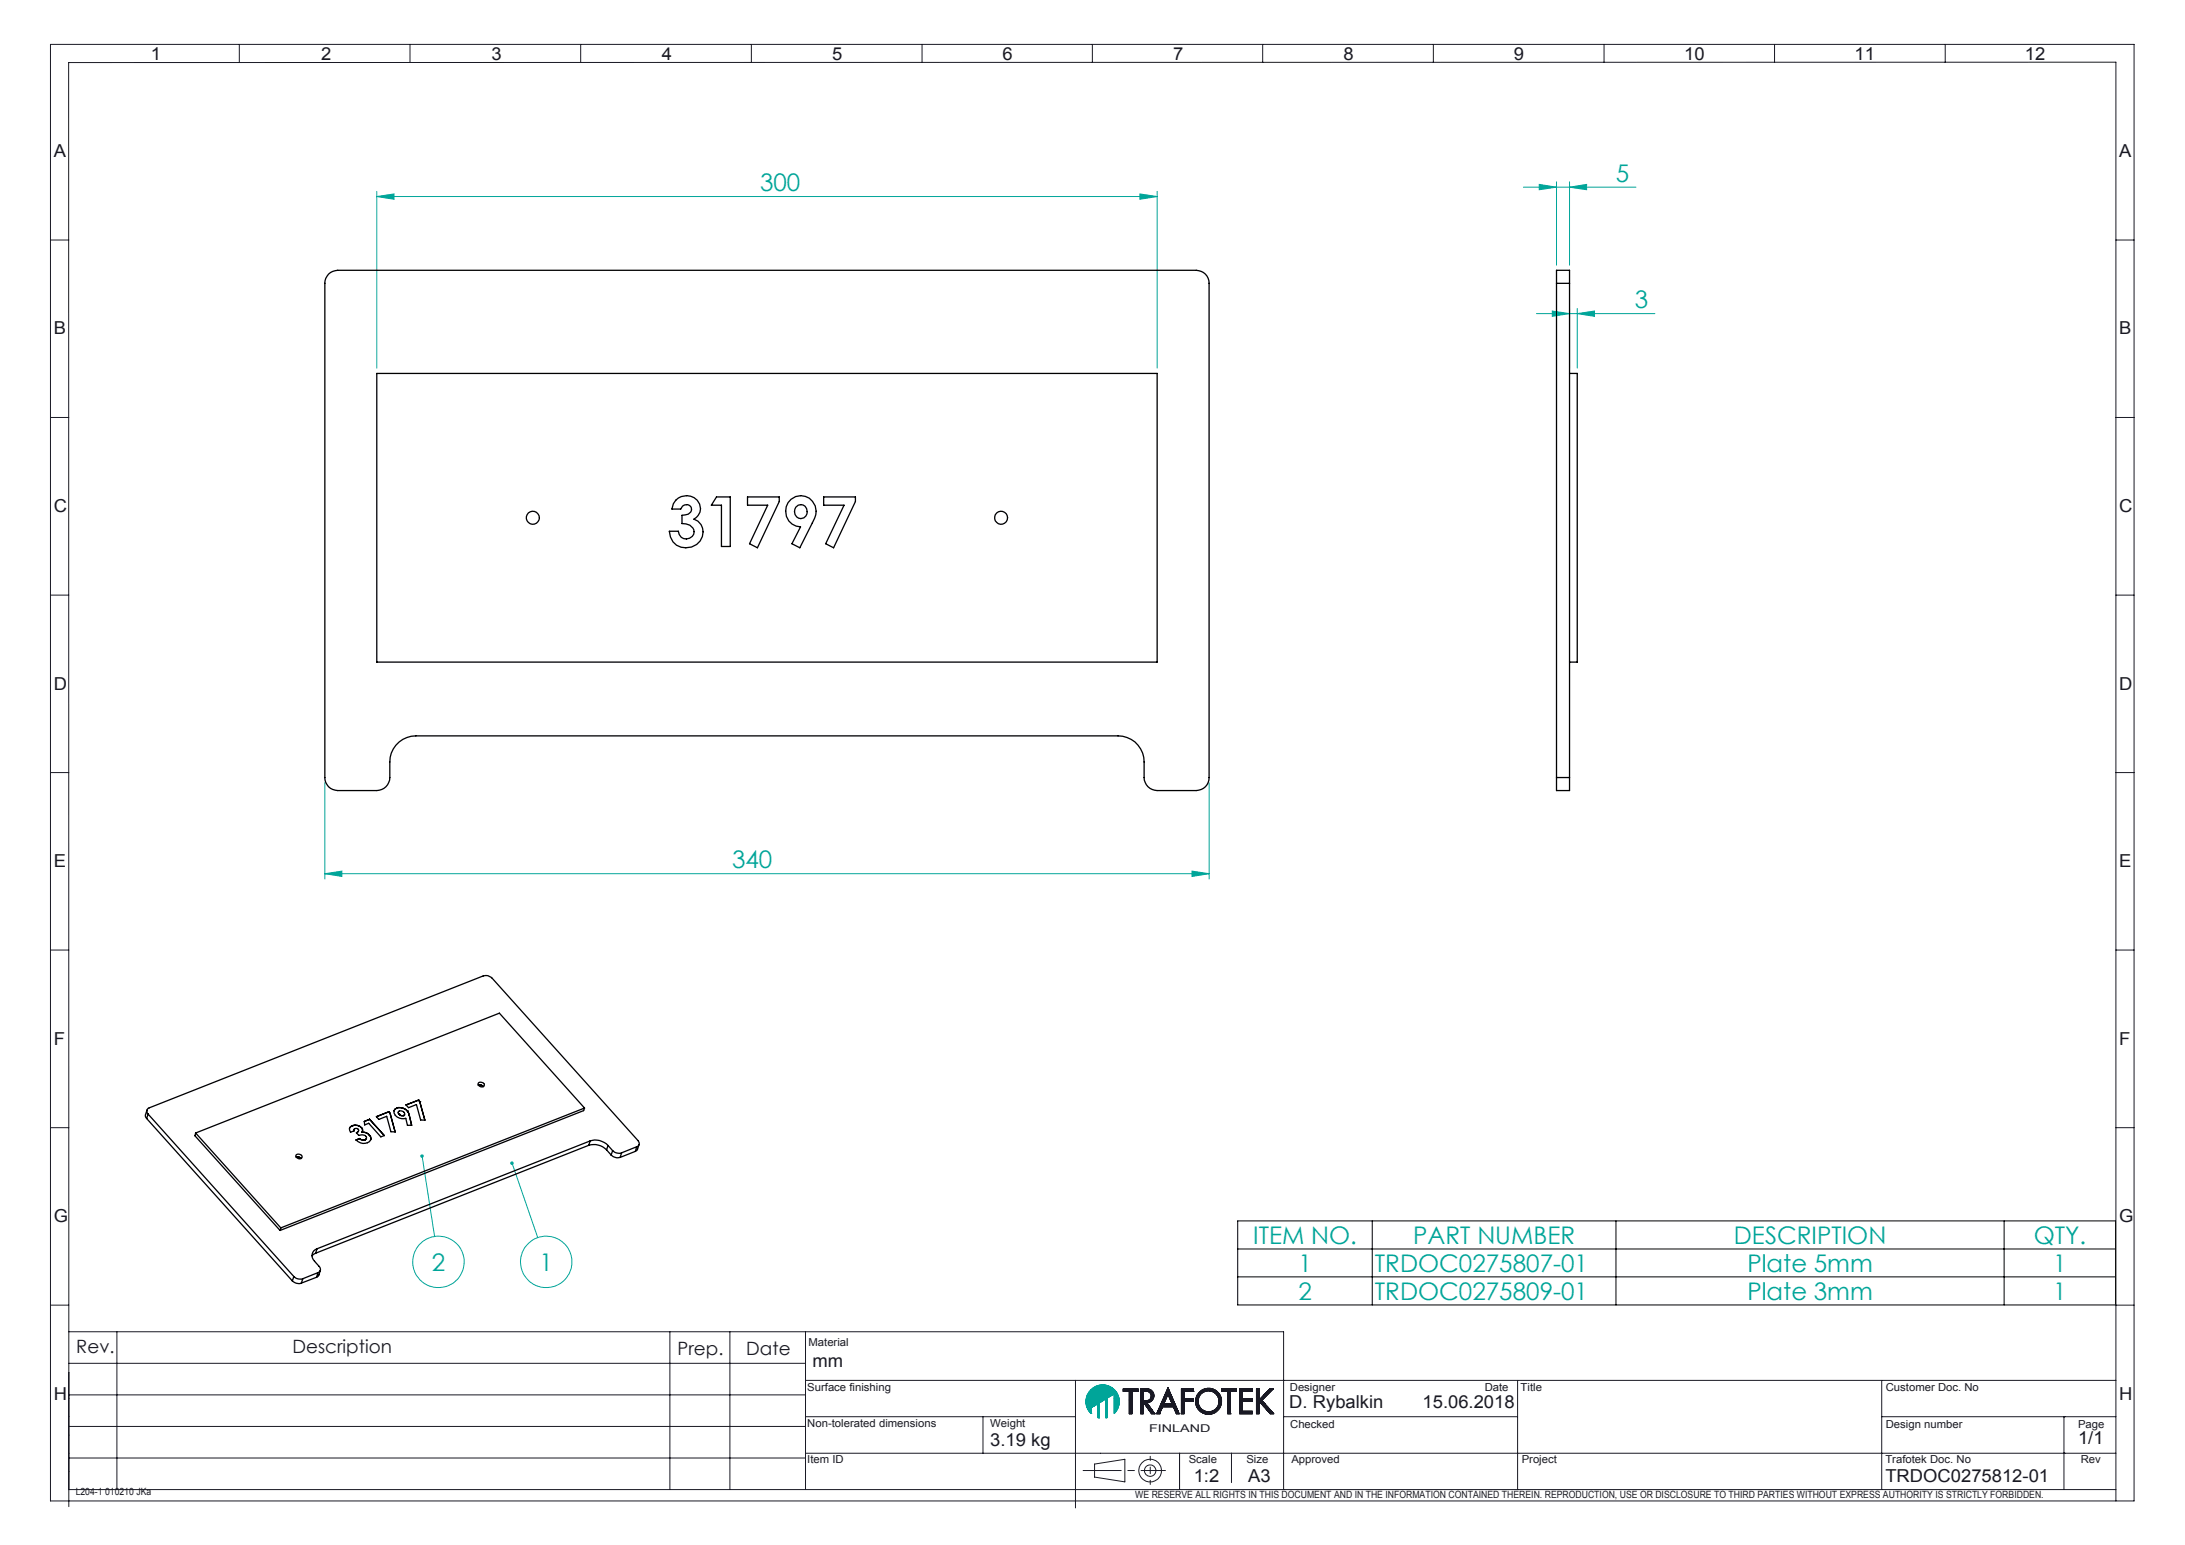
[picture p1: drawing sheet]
<svg xmlns="http://www.w3.org/2000/svg" width="420mm" height="297mm" viewBox="0 0 420 297" stroke-linecap="round" stroke-linejoin="round" font-family="sans-serif">
<defs><g id="words">
<g font-size="4.7" fill="#00a599">
<text x="310.6" y="34.9">5</text>
<text x="146.1" y="36.8">300</text>
<text x="314.3" y="59.3">3</text>
<text x="140.7" y="166.9">340</text>
<text x="240.9" y="239.1">ITEM NO.</text>
<text x="271.6" y="239.1">PART NUMBER</text>
<text x="333.3" y="239.1">DESCRIPTION</text>
<text x="390.9" y="239.1">QTY.</text>
<text x="83" y="244.3">2</text>
<text x="103.7" y="244.3">1</text>
<text x="249.6" y="244.4">1</text>
<text x="264.3" y="244.4">TRDOC0275807-01</text>
<text x="335.9" y="244.4">Plate 5mm</text>
<text x="394.7" y="244.4">1</text>
<text x="249.6" y="249.8">2</text>
<text x="264.3" y="249.8">TRDOC0275809-01</text>
<text x="335.9" y="249.8">Plate 3mm</text>
<text x="394.7" y="249.8">1</text>
</g>
<g font-size="3.5" fill="#191924">
<text x="14.7" y="260">Rev.</text>
<text x="56.2" y="260">Description</text>
<text x="130.2" y="260.5">Prep.</text>
<text x="143.5" y="260.5">Date</text>
</g>
<g font-size="3.4" fill="#191924">
<text x="29" y="11.6">1</text>
<text x="61.7" y="11.6">2</text>
<text x="94.5" y="11.6">3</text>
<text x="127.2" y="11.6">4</text>
<text x="160" y="11.6">5</text>
<text x="192.7" y="11.6">6</text>
<text x="225.5" y="11.6">7</text>
<text x="258.2" y="11.6">8</text>
<text x="291" y="11.6">9</text>
<text x="323.7" y="11.6">10</text>
<text x="356.5" y="11.6">11</text>
<text x="389.2" y="11.6">12</text>
<text x="10.4" y="30.2">A</text>
<text x="407.4" y="30.2">A</text>
<text x="10.4" y="64.3">B</text>
<text x="407.4" y="64.3">B</text>
<text x="10.4" y="98.4">C</text>
<text x="407.4" y="98.4">C</text>
<text x="10.4" y="132.6">D</text>
<text x="407.4" y="132.6">D</text>
<text x="10.4" y="166.7">E</text>
<text x="407.4" y="166.7">E</text>
<text x="10.4" y="200.8">F</text>
<text x="407.4" y="200.8">F</text>
<text x="10.4" y="234.9">G</text>
<text x="407.4" y="234.9">G</text>
<text x="156.2" y="262.8">mm</text>
<text x="10.4" y="269.1">H</text>
<text x="407.4" y="269.1">H</text>
<text x="247.8" y="270.7">D. Rybalkin</text>
<text x="273.4" y="270.7">15.06.2018</text>
<text x="190.3" y="277.9">3.19 kg</text>
<text x="399.4" y="277.5">1/1</text>
<text x="229.4" y="284.9">1:2</text>
<text x="239.9" y="284.9">A3</text>
<text x="362.4" y="284.9">TRDOC0275812-01</text>
</g>
<g font-size="2.1" fill="#191924">
<text x="155.4" y="258.7">Material</text>
<text x="155.2" y="267.4">Surface finishing</text>
<text x="247.9" y="267.3">Designer</text>
<text x="285.4" y="267.3">Date</text>
<text x="292.3" y="267.3">Title</text>
<text x="362.5" y="267.3">Customer Doc. No</text>
<text x="155.2" y="274.3">Non-tolerated dimensions</text>
<text x="190.3" y="274.3">Weight</text>
<text x="220.9" y="275.2">FINLAND</text>
<text x="248" y="274.4">Checked</text>
<text x="362.5" y="274.4">Design number</text>
<text x="399.4" y="274.4">Page</text>
<text x="155.2" y="281.2">Item ID</text>
<text x="228.5" y="281.2">Scale</text>
<text x="239.6" y="281.2">Size</text>
<text x="248.2" y="281.2">Approved</text>
<text x="292.5" y="281.2">Project</text>
<text x="362.4" y="281.3">Trafotek Doc. No</text>
<text x="400" y="281.3">Rev</text>
</g>
<g font-size="1.9" fill="#191924">
<text x="14.6" y="287.5">L204-1 010210 JKa</text>
<text x="218.2" y="288">WE RESERVE ALL RIGHTS IN THIS DOCUMENT AND IN THE INFORMATION CONTAINED THEREIN. REPRODUCTION, USE OR DISCLOSURE TO THIRD PARTIES WITHOUT EXPRESS AUTHORITY IS STRICTLY FORBIDDEN.</text>
</g>
</g></defs>
<g fill="none" stroke="#00a599" stroke-width=".19">
<path d="M72.4 37.8l3.3-.5v1zM72.4 36.8v34M72.4 37.8h150M219.1 37.3l3.3 .5-3.3 .5zM222.4 36.8v34M292.8 36h21.7M295.9 35.5l3.3 .5-3.3 .5zM299.2 35v16M301.7 36l3.3-.5v1zM301.7 35v16M298.4 59.8l3.3 .5-3.3 .5zM301.7 59.3v11.5"/>
<path d="M303.2 59.3v11.5M295.3 60.3h22.8M303.2 60.3l3.3-.5v1zM62.4 150.5v18.5M232.4 150.5v18.5M62.4 168l3.3-.5v1zM62.4 168h170M229.1 167.5l3.3 .5-3.3 .5zM81.1 222.2l2.4 15.5M98.4 223.6l5 14.3M209.7 271.7h.1M209.7 270.7l-.5 .5"/>
<path d="M209.7 270.8l-.4 .4M209.7 270.9l-.4 .3 .4-.3M209.7 271l-.3 .4M209.7 271.1l-.3 .3M209.7 271.2l-.3 .3M209.7 271.3l-.2 .2M209.7 271.4l-.2 .1M209.7 271.4l-.2 .2M209.7 271.5l-.1 .1M209.7 271.6h-.1M209.7 271.6v.1M209.7 271.7a3.2 3.2 0 0 1 0-4.5 3.2 3.2 0 0 1 4.5 0 3.2 3.2 0 0 1 0 4.5v-3.7l-1.3 .7v3.8l-.3 .1"/>
<path d="M209.8 267.1l-.2 .2M210 270.5l3.7-3.8-3.9 3.9M210.1 266.8l-.8 .8M210.3 266.7l-1.1 1.1M210.5 266.6l-1.4 1.4M210.6 266.5l-1.6 1.6M210.7 266.4l-1.7 1.8M210.9 266.4l-2 1.9M211 269.9v2.6M211 269.9l-1.3 .7v1.1M211 266.4l-2.1 2M211 272.5l.3 .1"/>
<path d="M211.1 266.3l-2.2 2.2M211.1 266.3l-2.3 2.3M211.2 266.3l-2.4 2.4M211.3 272.6v-2.9l1.3-.8v3.7M211.3 269.8l-.3 .3M211.3 269.8l-.3 .4M211.3 269.9l-.3 .3M211.3 270l-.3 .3M211.3 270l-.3 .4M211.3 270.1l-.3 .3M211.3 270.2l-.3 .3M211.3 270.3l-.3 .3"/>
<path d="M211.3 270.4l-.3 .3M211.3 270.5l-.3 .3M211.3 270.5l-.3 .4M211.3 270.6l-.3 .3M211.3 270.7l-.3 .3M211.3 270.8l-.3 .3M211.3 270.9l-.3 .3M211.3 271l-.3 .3M211.3 271l-.3 .4M211.3 271.1l-.3 .3M211.3 271.2l-.3 .3M211.3 271.2l-.3 .4"/>
<path d="M211.3 271.3l-.3 .3M211.3 271.4l-.3 .3M211.3 271.4l-.3 .4M211.3 271.5l-.3 .3M211.3 271.6l-.3 .3M211.3 271.6l-.3 .4M211.3 271.7l-.3 .4M211.3 271.8l-.3 .3M211.3 271.8l-.3 .4M211.3 271.9l-.3 .4M211.3 272l-.3 .3M211.3 272.1l-.3 .3"/>
<path d="M211.3 272.1l-.3 .4M211.3 272.2l-.3 .3M211.3 272.3l-.2 .2M211.3 272.4l-.1 .2M211.3 272.5l-.1 .1M211.3 272.6h.1M211.3 266.3l-2.5 2.5M211.4 266.3l-2.6 2.6M211.5 266.2l-2.7 2.8M211.6 266.2l-2.8 2.9M211.7 266.2l-3 2.9M211.7 266.2l-3 3"/>
<path d="M211.8 266.2l-3.1 3.1M211.9 266.2l-3.2 3.2M212 266.2l-3.3 3.3M212.1 266.2l-3.4 3.4M212.2 266.2l-3.5 3.5M212.3 266.2l-3.6 3.6M212.3 266.2l-3.5 3.6M212.4 266.3l-3.6 3.7M212.6 266.3l-3.8 3.8M212.6 269l1.7-1.7-1.7 1.7M212.6 270.6l.3-.3-.3 .3M212.7 266.3l-3.9 3.8"/>
<path d="M212.7 266.3l-3.9 3.9M212.8 266.3l-4 4M212.9 266.3l-4 4.1M212.9 268.8l-.3 .3M212.9 268.9l-.3 .3M212.9 269l-.3 .2M212.9 269l-.3 .3M212.9 269.1l-.3 .3M212.9 269.2l-.3 .2M212.9 269.2l-.3 .3M212.9 269.3l-.3 .3M212.9 269.4l-.3 .3"/>
<path d="M212.9 269.5l-.3 .3M212.9 269.6l-.3 .3M212.9 269.7l-.3 .2M212.9 269.7l-.3 .3M212.9 269.8l-.3 .3M212.9 269.9l-.3 .3M212.9 270l-.3 .3M212.9 270.1l-.3 .3M212.9 270.2l-.3 .2M212.9 270.2l-.3 .3M212.9 270.4l-.3 .3M212.9 270.5l-.3 .3"/>
<path d="M212.9 270.5l-.3 .4M212.9 270.6l-.3 .3M212.9 270.7l-.3 .3M212.9 270.8l-.3 .3M212.9 270.9l-.3 .3M212.9 271l-.3 .3M212.9 271l-.3 .4M212.9 271.1l-.3 .3M212.9 271.2l-.3 .3M212.9 271.2l-.3 .4M212.9 271.3l-.3 .3M212.9 271.4l-.3 .3"/>
<path d="M212.9 271.5l-.3 .3M212.9 271.6l-.3 .3M212.9 271.7l-.3 .3M212.9 271.7l-.3 .4M212.9 271.8l-.3 .3M212.9 271.9l-.3 .3M212.9 272l-.3 .3M212.9 272.1l-.3 .3M212.9 272.2l-.3 .3M212.9 272.2l-.3 .4M212.9 272.3l-.3 .3M212.9 272.4l-.2 .2"/>
<path d="M212.9 272.4l-.1 .1M212.9 266.4l-4 4M213 266.4l-4.1 4.1M213.1 266.4l-4.1 4.2 4.1-4.2M213.2 266.5l-4.2 4.2M213.2 266.5l-4.2 4.2 4.3-4.2M213.3 266.5l-4.2 4.3 4.3-4.2M213.4 266.6l-4.3 4.3M213.5 266.6l-4.4 4.4M213.5 266.6l-4.3 4.4M213.6 266.7l-4.4 4.3M213.6 266.7l-4.4 4.4"/>
<path d="M213.8 266.8l-3.6 3.6M213.8 266.8l-3.4 3.5M213.9 266.8l-3.3 3.4M213.9 266.9l-3.2 3.1M213.9 266.9l-3 3M214 266.9l-3 3M214 267l-3 3M214 267l-2.5 2.6M214.1 267l-2.5 2.5M214.1 267.1l-2.3 2.3M214.2 267.1l-2.2 2.2M214.2 268.1l.4-.5-.4 .5"/>
<path d="M214.2 268.7l.6-.7-.6 .8M214.2 267.2l-2 2M214.2 267.2l-1.9 1.9M214.3 267.2l-1.8 1.8M214.3 267.3l-1.3 1.3M214.4 267.4l-1.2 1.1M214.4 267.4l-1 1M214.4 271.5l-.2 .2M214.5 267.4l-.9 .9M214.5 267.5l-.8 .7M214.5 267.5l-.6 .6M214.6 267.5l-.5 .5"/>
<path d="M214.6 267.6l-.4 .4M214.6 271.2l-.4 .4M214.7 267.7l-.5 .5M214.7 267.8l-.5 .5M214.7 267.8l-.5 .6M214.7 267.9l-.5 .5M214.7 271l-.5 .6M214.8 267.9l-.6 .6M214.8 267.9l-.6 .7M214.8 268l-.6 .6M214.8 270.9l-.6 .6M214.9 268.1l-.7 .7"/>
<path d="M214.9 270.8l-.7 .6M214.9 268.2l-.7 .7M214.9 268.2l-.7 .8M214.9 270.6l-.7 .8M214.9 268.3l-.7 .7M214.9 268.4l-.7 .7M215 268.4l-.8 .8M215 270.5l-.8 .8M215 268.5l-.8 .8M215 268.6l-.8 .8M215 270.3l-.8 .8M215 270.4l-.8 .8"/>
<path d="M215.1 268.6l-.9 .8M215.1 268.7l-.9 .8M215.1 270.2l-.9 .9M215.1 268.7l-.9 .9M215.1 268.8l-.9 .9M215.1 270l-.9 .9M215.1 270.1l-.9 .9M215.1 268.9l-.9 .9M215.1 269l-.9 .9M215.1 269.1l-.9 .9M215.1 269.1l-.9 1M215.1 269.7l-.9 .9"/>
<path d="M215.1 269.8l-.9 .9M215.1 269.9l-.9 .9M215.1 269.9l-.9 1M215.2 269.2l-1 1M215.2 269.3l-1 .9M215.2 269.3l-1 1M215.2 269.4l-1 1M215.2 269.5l-1 .9M215.2 269.6l-1 .9M215.2 269.6l-1 1"/>
<circle cx="84.3" cy="242.6" r="4.9"/>
<circle cx="105" cy="242.6" r="4.9"/>
</g>
<g fill="none" stroke="#191924" stroke-width=".19">
<path d="M9.7 8.5h400.5v280h-400.5zM46 8.5v3.5M78.8 8.5v3.5M111.6 8.5v3.5M144.4 8.5v3.5M177.2 8.5v3.5M210 8.5v3.5M242.7 8.5v3.5M275.5 8.5v3.5M308.3 8.5v3.5M341.1 8.5v3.5M373.9 8.5v3.5"/>
<path d="M9.7 46.1h3.5M406.7 46.1h3.5M9.7 80.3h3.5M406.7 80.3h3.5M9.7 114.4h3.5M406.7 114.4h3.5M9.7 148.5h3.5M406.7 148.5h3.5M9.7 182.6h3.5M406.7 182.6h3.5M9.7 216.8h3.5M406.7 216.8h3.5"/>
<path d="M9.7 250.9h3.5M13.2 256h233.5v30.3M22.5 256v30.3M128.8 256v30.3M140.3 256v30.3M154.8 256v30.3M406.7 250.9h3.5M13.2 274.2h141.6M13.2 268.1h141.6M13.2 262.1h141.6M154.8 265.4h251.9M154.8 279.4h251.9"/>
<path d="M154.8 272.3h51.9M188.9 272.3v7.1M206.7 265.4v24.5M215.9 267.5h1.2v4.3M216 267h-.1M216 267l-.1 .1M216.1 267l-.2 .2M216.2 267l-.3 .3M216.3 267l-.4 .3M216.3 267l-.4 .4M216.4 267l-.5 .5M216.5 267l-.5 .5"/>
<path d="M216.6 267l-.5 .5M216.7 267l-.5 .5M216.7 267l-.4 .5M216.8 267l-.5 .5M216.9 267l-.5 .5M217 267l-.5 .5M217.1 267l-.5 .5M217.2 267l-.5 .5M217.3 267l-.5 .5M217.4 267l-.5 .5M217.5 267l-.5 .5M217.6 267l-.5 .5"/>
<path d="M217.6 267.5l-.5 .6M217.6 267.6l-.5 .5M217.6 267.7l-.5 .5M217.6 267.8l-.5 .5M217.6 267.8l-.5 .6M217.6 267.9l-.5 .5M217.6 268l-.5 .5M217.6 268l-.5 .6M217.6 268.1l-.5 .5M217.6 268.2l-.5 .5M217.6 268.2l-.5 .6M217.6 268.3l-.5 .5"/>
<path d="M217.6 268.4l-.5 .5M217.6 268.5l-.5 .5M217.6 268.5l-.5 .6M217.6 268.6l-.5 .5M217.6 268.7l-.5 .5M217.6 268.8l-.5 .5M217.6 268.9l-.5 .5M217.6 269l-.5 .4M217.6 269l-.5 .5M217.6 269.1l-.5 .5M217.6 269.2l-.5 .5M217.6 269.3l-.5 .5"/>
<path d="M217.6 269.3l-.5 .6M217.6 269.4l-.5 .5M217.6 269.5l-.5 .5M217.6 269.6l-.5 .5M217.6 269.6l-.5 .6M217.6 269.7l-.5 .5M217.6 269.8l-.5 .5M217.6 269.8l-.5 .6M217.6 269.9l-.5 .5M217.6 270l-.5 .5M217.6 270l-.5 .6M217.6 270.1l-.5 .5"/>
<path d="M217.6 270.2l-.5 .5M217.6 270.3l-.5 .5M217.6 270.3l-.5 .6M217.6 270.4l-.5 .5M217.6 270.5l-.5 .5M217.6 270.5l-.5 .6M217.6 270.6l-.5 .5M217.6 270.7l-.5 .5M217.6 270.8l-.5 .5M217.6 270.8l-.5 .6M217.6 270.9l-.5 .5M217.6 271l-.5 .5"/>
<path d="M217.6 271l-.5 .6M217.6 271.1l-.5 .5M217.6 271.2l-.5 .5M217.6 271.2l-.5 .6M217.6 271.3l-.5 .5M217.6 271.4l-.4 .4M217.6 271.5l-.3 .3M217.6 271.6l-.2 .2M217.6 271.7l-.1 .1M217.6 271.7v.1M217.7 267l-.6 .6M217.8 267l-.7 .7"/>
<path d="M217.8 267l-.7 .8M217.9 267l-.8 .9M218 267l-.9 .9M218.1 267l-1 1M218.1 267l-.4 .5M218.2 267l-.5 .5M218.3 267l-.5 .5M218.3 267l-.4 .5M218.4 267l-.5 .5M218.5 267l-.5 .5M218.5 267l-.4 .5M218.6 267l-.4 .5"/>
<path d="M218.7 267l-.5 .5M218.8 267.5h-1.2v4.3h-.5M218.8 267v.5M218.8 267h-2.9v.5M218.8 267l-.5 .5M218.8 267.1l-.4 .4M218.8 267.2l-.4 .3M218.8 267.2l-.3 .3M218.8 267.3l-.2 .2M218.8 267.4l-.1 .1M219.3 271.8h.5v-2.1l1.5 2.1M219.3 268.8l.5-.4-.5 .5"/>
<path d="M219.3 267v.1M219.4 267l-.1 .2M219.5 267l-.2 .2M219.5 267l-.2 .3M219.6 267l-.3 .4M219.7 267l-.4 .4M219.7 267l-.4 .5M219.8 267.5h.7a.89 .89 0 0 1 .8 .9 .89 .89 0 0 1-.8 .8h-.7zM219.8 268.4l-.5 .6M219.8 268.5l-.5 .5M219.8 268.6l-.5 .5M219.8 268.6l-.5 .6"/>
<path d="M219.8 268.7l-.5 .5M219.8 268.8l-.5 .5M219.8 268.8l-.5 .6M219.8 268.9l-.5 .5M219.8 269l-.5 .5M219.8 269.1l-.5 .5M219.8 269.1l-.5 .6M219.8 269.2l-.5 .5M219.8 267.5l-.5 .5M219.8 267.6l-.5 .5M219.8 267.7l-.5 .5M219.8 267.8l-.5 .4"/>
<path d="M219.8 267.8l-.5 .5M219.8 267.9l-.5 .5M219.8 268l-.5 .5M219.8 268.1l-.5 .5M219.8 268.2l-.5 .5M219.8 269.8l-.5 .5M219.8 269.8l-.5 .6M219.8 269.9l-.5 .5M219.8 270l-.5 .5M219.8 270l-.5 .6M219.8 270.1l-.5 .5M219.8 270.2l-.5 .5"/>
<path d="M219.8 270.3l-.5 .5M219.8 270.3l-.5 .6M219.8 270.4l-.5 .5M219.8 270.5l-.5 .5M219.8 270.5l-.5 .6M219.8 270.6l-.5 .5M219.8 270.7l-.5 .5M219.8 270.8l-.5 .5M219.8 270.8l-.5 .6M219.8 270.9l-.5 .5M219.8 271l-.5 .5M219.8 271l-.5 .6"/>
<path d="M219.8 271.1l-.5 .5M219.8 271.2l-.5 .5M219.8 271.2l-.5 .6M219.8 271.3l-.5 .5M219.8 271.4l-.4 .4M219.8 271.5l-.3 .3M219.8 271.6l-.2 .2M219.8 271.7l-.2 .1M219.8 271.7l-.1 .1M219.8 269.2l-.5 .6M219.8 267l-.5 .6M219.9 269.2l-.6 .7"/>
<path d="M219.9 267l-.6 .6M220 269.2l-.7 .7M220 267l-.7 .7M220 267l-.7 .8 .8-.8M220 269.2l-.7 .8M220.1 269.2l-.8 .9M220.2 267l-.9 .9M220.2 269.2l-.9 1M220.2 267l-.9 1M220.3 267l-.4 .5M220.3 269.2l-.4 .5M220.4 267l-.5 .5"/>
<path d="M220.4 269.2l-.5 .5M220.5 269.6a1.32 1.32 0 0 0 1.3-1.3 1.32 1.32 0 0 0-1.3-1.3h-1.2v4.8M220.5 269.6l1.5 2.2M220.5 267l-.5 .5M220.5 269.2l-.6 .6M220.5 269.7l-.4 .3M220.5 267l-.4 .5M220.5 269.2l-.5 .6M220.5 269.7l-.3 .4M220.5 269.8l-.3 .3M220.6 269.8l-.4 .4M220.6 267l-.5 .5"/>
<path d="M220.6 269.9l-.4 .3M220.6 269.2l-.6 .6M220.6 269.9l-.3 .4M220.7 267l-.5 .5M220.7 269.9l-.4 .4M220.7 270l-.4 .4M220.7 269.2l-.7 .7M220.7 270l-.3 .4M220.8 267l-.5 .5M220.8 270.1l-.4 .4M220.8 270.2l-.3 .3M220.8 267l-.4 .5"/>
<path d="M220.8 271.1l.4-.4-.3 .4M220.9 267l-.4 .5M220.9 269.1l-.9 .8M220.9 270.3l-.4 .2M220.9 270.3l-.3 .3M220.9 270.4l-.3 .3M221 267.1l-.4 .4M221 270.4l-.4 .4M221 270.4l-.3 .4M221 271.3l.4-.3-.3 .4M221.1 267.1l-.5 .4M221.1 270.5l-.4 .3"/>
<path d="M221.1 270.5l-.4 .4M221.1 267.1l-.4 .4M221.1 270.6l-.3 .4M221.2 270.6l-.4 .4M221.2 267.2l-.4 .3M221.2 270.7l-.4 .3M221.2 267.2l-.4 .4M221.3 267.2l-.4 .4M221.3 268.4l.5-.5-.5 .6M221.3 270.8l-.4 .3M221.3 267.3l-.4 .3M221.3 270.8l-.4 .4"/>
<path d="M221.3 271.8h.7M221.3 267.3l-.4 .4M221.3 270.9l-.3 .3M221.4 267.3l-.4 .4M221.4 270.9l-.4 .4M221.4 267.4l-.3 .3M221.4 267.4l-.3 .4M221.4 271l-.3 .4M221.5 267.4l-.4 .4M221.5 271.1l-.4 .4M221.5 271.8l.3-.3-.3 .3M221.5 267.5l-.4 .4"/>
<path d="M221.5 269.1l-.2 .2M221.5 271.1l-.3 .4 .3-.3M221.5 267.5l-.3 .4M221.6 267.5l-.4 .4M221.6 271.2l-.4 .4M221.6 267.6l-.4 .4M221.6 271.3l-.3 .3M221.7 267.7l-.5 .4M221.7 268.9l-.6 .6M221.7 271.3l-.4 .4M221.7 267.7l-.4 .4M221.7 267.8l-.4 .4"/>
<path d="M221.7 271.4l-.4 .3M221.7 267.8l-.4 .5M221.7 268.8l-.7 .8M221.7 271.4l-.4 .4M221.8 267.9l-.5 .5M221.8 268.7l-.9 .9M221.8 271.5l-.4 .3M221.8 268l-.6 .6M221.8 268.1l-.6 .6M221.8 268.1l-.7 .7M221.8 268.5l-1.1 1.1M221.8 268.6l-1 1"/>
<path d="M221.8 268.2l-1.7 1.8M221.8 268.3l-1.3 1.3M221.8 268.4l-1.3 1.2M221.8 268.4l-1.2 1.2M221.8 271.6l-.2 .2M221.9 271.6l-.2 .2M221.9 271.7l-.1 .1M221.9 271.7v.1M222 271.8h.1M222.3 271.8h.6M222.9 271.8h.1M223 271.6l-.2 .2"/>
<path d="M223 271.5l-.3 .3M223.1 271.4l-.4 .4M223.1 271.3l-.5 .5M223.2 271.1l-.7 .7M223.2 271l-.7 .8M223.3 270.9l-.9 .9M223.3 270.8l-1 1M223.4 270.6l-1 1M223.4 270.5l-1 1M223.5 270.4h2M223.5 270.4l-.6 1.4M223.7 268.7l1.2-1.2-1.3 1.3"/>
<path d="M223.7 269.9l-1 1M223.8 269.8l-1 1M223.8 269.9l-1.1 1.1M223.8 269.7l-1 .9M223.8 269.9l-1.2 1.2M223.9 269.5l-1 1M223.9 269.4l-1 1M223.9 269.9l-1.4 1.4M224 269.3l-1 1M224 269.9l-1.5 1.5M224 269.2l-1 1M224 269.9l-.5 .5"/>
<path d="M224.1 269l-1 1M224.1 269.9l-.5 .5M224.2 268.9l-1.1 1M224.2 268.8l-1 1M224.2 269.9l-.5 .5M224.3 267.3l.3-.3-.4 .4M224.3 268.7l-1.1 1M224.3 269.9l-.6 .5M224.3 268.5l-1 1M224.3 269.9l-.5 .5M224.4 267l.2-.1-.3 .3M224.4 268.4l-1.1 1"/>
<path d="M224.4 268.3l-1 1M224.4 269.9l-.5 .5M224.5 268.2l-1.1 1M224.5 269.9l-.6 .5M224.5 266.8l-2.2 5M224.5 266.8l2.2 5M224.5 268l.8 1.9h-1.6zM224.5 266.8h.1M224.5 266.8l-.1 .1M224.5 269.9l-.5 .5M224.6 269.9l-.5 .5M224.6 267l-.4 .5"/>
<path d="M224.7 267.1l-.7 .7M224.7 269.9l-.5 .5M224.7 267.2l-.8 .8M224.8 267.3l-.9 .9M224.8 269.9l-.6 .5M224.8 267.4l-1 .9M224.8 267.4l-1 1M224.8 270.4l.9-.9-.8 .9M224.8 267.5l-1.1 1M224.8 269.9l-.5 .5M224.9 267.6l-1.4 1.4M224.9 269.9l-.5 .5"/>
<path d="M224.9 267.7l-.4 .4M224.9 267.8l-.4 .3M224.9 270.4l.8-.8-.7 .8M225 267.8l-.4 .4M225 269.9l-.6 .5M225 267.9l-.4 .3M225 267.9l-.4 .4M225 268l-.4 .4M225 269.9l-.5 .5M225.1 268l-.4 .4M225.1 268.1l-.4 .4M225.1 269.9l-.5 .5"/>
<path d="M225.1 268.2l-.3 .4M225.1 269.5l.4-.4-.4 .4M225.1 270.4l.7-.6-.6 .6M225.2 268.3l-.4 .4M225.2 269.9l-.6 .5M225.2 268.4l-.4 .4M225.2 268.4l-.3 .4M225.2 268.5l-.3 .4M225.2 269.9l-.5 .5M225.3 268.5l-.4 .4M225.3 268.6l-.4 .4M225.4 268.7l-.4 .4"/>
<path d="M225.4 268.8l-.4 .4M225.4 268.8l-.4 .5M225.5 268.9l-.4 .4M225.5 269l-.4 .4M225.5 270.4l.6 1.4M225.6 269.2l-.4 .4M225.6 269.3l-.4 .4M225.6 269.4l-.4 .4M225.7 269.4l-.4 .4M225.7 269.5l-.4 .4M225.8 269.7l-.7 .7M225.8 269.9l-.5 .5"/>
<path d="M225.9 269.9l-.5 .5M225.9 270l-.5 .4M225.9 270l-.4 .4M226 270.1l-.4 .4M226 270.2l-.4 .3M226 270.2l-.4 .4M226 270.3l-.4 .3M226 270.3l-.4 .4M226.1 270.4l-.4 .4M226.1 270.5l-.4 .4M226.1 271.8h.6M226.2 270.6l-.4 .4"/>
<path d="M226.2 270.7l-.4 .4M226.2 270.8l-.4 .4M226.2 271.8l.4-.3-.3 .3M226.3 270.9l-.4 .3M226.3 270.9l-.4 .4M226.3 271l-.3 .4M226.4 271.1l-.4 .4 .4-.4M226.4 271.2l-.4 .4M226.4 271.2l-.3 .4M226.4 271.8l.2-.2-.1 .2M226.5 271.4l-.4 .3M226.5 271.4l-.4 .4"/>
<path d="M226.5 271.4l-.3 .4M226.6 271.6l-.2 .2M226.7 271.8h.1M226.7 271.7l-.1 .1M226.7 279.4v6.9M227.1 267h2.3M227.1 267v4.8M227.1 270.9l.5-.4-.5 .5M227.1 267h.1M227.2 267l-.1 .1M227.3 267l-.2 .2M227.4 267l-.3 .3"/>
<path d="M227.5 267l-.4 .4M227.6 269.4v2.4h-.5M227.6 268.9h1.8M227.6 267l-.5 .5M227.6 267.5l-.5 .6M227.6 267.6l-.5 .5M227.6 267.8l-.5 .5M227.6 267.8l-.5 .6M227.6 267.9l-.5 .5M227.6 268l-.5 .5M227.6 268.1l-.5 .5M227.6 268.2l-.5 .5"/>
<path d="M227.6 268.2l-.5 .6M227.6 268.3l-.5 .5M227.6 268.4l-.5 .5M227.6 268.5l-.5 .5M227.6 268.5l-.5 .6M227.6 268.6l-.5 .5M227.6 268.7l-.5 .5M227.6 268.8l-.5 .5M227.6 268.9l-.5 .5M227.6 269.5l-.5 .5M227.6 269.6l-.5 .5M227.6 270.7l-.5 .5"/>
<path d="M227.6 267.7l-.5 .5M227.6 268l-.5 .6M227.6 268.7l-.5 .6M227.6 269.4l-.5 .6M227.6 269.7l-.5 .5M227.6 269.8l-.5 .5M227.6 269.9l-.5 .5M227.6 270l-.5 .5M227.6 270.1l-.5 .5M227.6 270.2l-.5 .4M227.6 270.2l-.5 .5M227.6 270.3l-.5 .5"/>
<path d="M227.6 270.4l-.5 .5M227.6 270.5l-.5 .6M227.6 270.6l-.5 .5M227.6 270.8l-.5 .5M227.6 270.8l-.5 .6M227.6 270.9l-.5 .5M227.6 271l-.5 .5M227.6 271l-.5 .6M227.6 271.1l-.5 .5M227.6 271.2l-.5 .5M227.6 271.2l-.5 .6M227.6 271.3l-.4 .5"/>
<path d="M227.6 271.4l-.4 .4M227.6 271.5l-.3 .3M227.6 271.5l-.2 .3M227.6 271.6l-.2 .2M227.6 271.7l-.1 .1M227.6 271.7v.1M227.6 268.9l-.5 .6M227.7 267l-.6 .6M227.7 268.9l-.6 .7M227.8 267l-.7 .6M227.8 268.9l-.7 .7M227.8 267l-.7 .7"/>
<path d="M227.9 268.9l-.8 .8M227.9 267l-.8 .8M227.9 268.9l-.8 .9M228 267l-.9 .9M228 268.9l-.9 .9M228 268.9l-.9 1M228.1 267l-1 1M228.1 268.9l-.5 .5M228.2 267l-.5 .5M228.2 268.9l-.5 .5M228.2 267l-.4 .5M228.2 268.9l-.4 .5"/>
<path d="M228.3 267l-.5 .5M228.3 268.9l-.4 .5M228.4 267l-.5 .5M228.4 268.9l-.5 .5M228.5 267l-.5 .5M228.5 268.9l-.5 .5M228.5 268.9l-.4 .5M228.6 267l-.5 .5M228.6 268.9l-.5 .5M228.7 267l-.5 .5M228.7 268.9l-.5 .5M228.7 268.9l-.4 .5"/>
<path d="M228.8 267l-.5 .5M228.8 268.9l-.4 .5M228.9 267l-.5 .5M228.9 268.9l-.5 .5M229 267l-.5 .5M229 268.9l-.5 .5M229.1 267l-.5 .5M229.1 268.9l-.5 .5M229.2 267l-.5 .5M229.2 268.9l-.5 .5M229.3 267l-.5 .5M229.3 268.9l-.5 .5"/>
<path d="M229.4 267.5h.1M229.4 267.5h-1.8v1.4M229.4 267v.5M229.4 268.9v.5h-1.8M229.4 267l-.4 .5M229.4 267.1l-.4 .4M229.4 267.2l-.3 .3M229.4 267.3l-.2 .2M229.4 267.4l-.1 .1M229.4 268.9l-.5 .5M229.4 267l-.5 .5M229.4 269l-.4 .4"/>
<path d="M229.4 269.1l-.4 .3M229.4 269.1l-.3 .3M229.4 269.2l-.2 .2M229.4 269.3l-.2 .1M229.4 269.3l-.1 .1M230.3 269l-.5 .6M230.3 269.1l-.5 .5M230.3 269.2l-.5 .5M230.3 269.3l-.5 .4M230.3 269.3l-.5 .5M230.3 269.4l-.5 .5M230.3 269.5l-.4 .4"/>
<path d="M230.3 269.6l-.4 .4M230.3 269.6l-.4 .4 .4-.3M230.3 269.7l-.4 .5M230.4 268.9l-.6 .6M230.4 269.8l-.5 .4M230.4 269.8l-.5 .5M230.4 269.9l-.4 .4M230.4 268.8l-.6 .6M230.4 269.9l-.4 .5M230.4 270l-.4 .4M230.4 268.7l-.6 .6M230.4 270.1l-.4 .4"/>
<path d="M230.5 268.6l-.7 .7M230.5 270.2l-.4 .3M230.5 268.5l-.7 .7M230.5 270.2l-.4 .4M230.5 270.3l-.3 .3M230.5 270.3l-.3 .4M230.6 270.3l-.4 .4M230.6 270.4l-.4 .4M230.6 271.2l.3-.4-.3 .4M230.6 268.4l-.8 .7M230.6 270.4l-.3 .4M230.6 270.5l-.3 .4"/>
<path d="M230.7 270.5l-.4 .4M230.7 270.6l-.4 .3M230.7 270.6l-.3 .4M230.8 270.6l-.4 .4M230.8 267.4l-.5 .5M230.8 268.1l-1 1M230.8 270.7l-.4 .3M230.8 270.7l-.3 .4M230.9 270.8l-.4 .3 .4-.3M231 267.2l-.8 .9M231 270.9l-.4 .3 .4-.3M231.1 271l-.4 .3"/>
<path d="M231.1 271l-.3 .4M231.2 267.2l-1.1 1M231.2 271l-.4 .4M231.2 271.1l-.3 .3M231.3 267.1l-1.3 1.3M231.3 271.1l-.4 .4M231.3 271.1l-.3 .4M231.4 271.1l-.4 .4M231.4 267l-1.4 1.5M231.4 271.2l-.4 .3M231.4 271.7l.4-.4-.3 .4M231.5 271.2l-.4 .4"/>
<path d="M231.5 267l-1.6 1.6M231.6 271.2l-.4 .4M231.7 271.3l-.4 .4M231.7 266.9l-1.8 1.9M231.8 271.3l-.4 .4M231.8 266.9l-1.9 2M231.9 266.9l-2.1 2.1M232 271.4l-.5 .4M232 266.9l-1 1M232 271.4l-.4 .4M232.1 266.9l-.8 .8M232.1 271.4l-.5 .4"/>
<path d="M232.1 266.9l-.7 .7M232.1 271.4l-.4 .4 .5-.4M232.2 266.9l-.6 .6M232.3 266.9l-.6 .6M232.3 271.4l-.5 .4M232.3 266.9l-.5 .6M232.3 271.4l-.4 .4M232.4 266.9l-.6 .5M232.4 271.4l-.5 .4M232.5 266.9l-.5 .5M232.5 271.4l-.5 .5M232.6 266.9l-.6 .5"/>
<path d="M232.6 271.4l-.5 .5M232.6 266.9l-.5 .5M232.7 271.4l-.6 .5M232.7 266.9l-.5 .5M232.7 266.9l-.4 .5M232.7 271.3l-.5 .6M232.8 266.9l-.5 .5M232.8 271.3l-.6 .6M232.9 266.9l-.5 .5M232.9 266.9l-.4 .5M232.9 271.3l-.6 .6M233 266.9l-.5 .5"/>
<path d="M233 267l-.4 .4M233 271.2l-.6 .7M233.1 267l-.4 .4M233.2 271.2l-.8 .7M233.2 267l-.4 .4M233.3 267l-.4 .5M233.3 271.1l-.7 .8M233.3 267.1l-.4 .4M233.4 267.1l-.4 .4M233.5 267.2l-.3 .3M233.5 271l-.9 .9M233.6 267.2l-.4 .4"/>
<path d="M233.6 267.9l.4-.4-.4 .4M233.6 267.3l-.3 .3M233.7 267.3l-.4 .3M233.8 267.3l-.4 .4M233.8 268l.3-.4-.3 .4M233.8 267.4l-.3 .4M233.9 267.4l-.4 .4M233.9 267.5l-.3 .3M234 267.6l-.3 .3M234.1 267.6l-.4 .4M234.2 267.7l-.4 .4M234.2 267.8l-.3 .3"/>
<path d="M234.3 267.9l-.4 .3 .3-.4-.3 .3M234.4 267.9l-.4 .4M234.4 268l-.4 .4M234.4 268l-.3 .4M234.5 268.1l-.4 .4M234.5 270.6l-.9 1M234.5 268.2l-.4 .4M234.6 268.2l-.4 .5M234.6 268.4l-.4 .3M234.6 268.4l-.4 .4M234.6 268.5l-.4 .3M234.6 270.4l-1.3 1.3"/>
<path d="M234.7 268.5l-.4 .5M234.7 270.2l-1.5 1.5M234.7 268.6l-.4 .5M234.7 270.1l-1.6 1.7M234.7 268.7l-.4 .4M234.7 268.8l-.4 .4M234.7 270l-1.7 1.8M234.8 268.8l-.5 .5M234.8 268.9l-.5 .4M234.8 268.9l-.5 .5M234.8 269l-.5 .5M234.8 269.8l-2.1 2"/>
<path d="M234.8 269.8l-2 2M234.8 269.9l-1.9 1.9M234.8 269.1l-.5 .5M234.8 269.2l-.5 .5M234.8 269.2l-.5 .6M234.8 269.3l-.6 .6M234.8 269.4l-.6 .6M234.8 269.4l-.6 .7M234.8 269.5l-.7 .7M234.8 269.6l-.8 .8M234.8 269.7l-.9 .9M234.9 267h-.1"/>
<path d="M235 267l-.2 .1M235.1 267l-.3 .2M235.1 267l-.3 .3M235.2 267l-.4 .3M235.3 267l-.5 .4M235.3 267l-.5 .5M235.4 267l-.5 .5M235.5 267l-.5 .5M235.5 267l-.4 .5M235.6 267l-.5 .5M235.7 267l-.5 .5M235.8 267l-.5 .5"/>
<path d="M235.9 267l-.5 .5M236 267.5v4.3h.5M236 267l-.5 .5M236.1 267l-.5 .5M236.2 267l-.5 .5M236.3 267l-.5 .5M236.4 267l-.5 .5M236.5 267l-.5 .5M236.5 271.8h.1M236.5 267.5l-.5 .6M236.5 267.7l-.5 .5M236.5 267.8l-.5 .5"/>
<path d="M236.5 267.8l-.5 .6M236.5 267.9l-.5 .5M236.5 268l-.5 .5M236.5 268l-.5 .6M236.5 268.3l-.5 .5M236.5 268.5l-.5 .6M236.5 268.7l-.5 .5M236.5 267.6l-.5 .5M236.5 268.1l-.5 .5M236.5 268.2l-.5 .5M236.5 268.2l-.5 .6M236.5 268.4l-.5 .5"/>
<path d="M236.5 268.5l-.5 .5M236.5 268.6l-.5 .5M236.5 268.7l-.5 .6M236.5 268.8l-.5 .5M236.5 268.9l-.5 .5M236.5 269l-.5 .5M236.5 269l-.5 .6M236.5 269.1l-.5 .5M236.5 269.2l-.5 .5M236.5 269.2l-.5 .6M236.5 269.3l-.5 .5M236.5 269.4l-.5 .5"/>
<path d="M236.5 269.4l-.5 .6M236.5 269.5l-.5 .5M236.5 269.6l-.5 .5M236.5 269.7l-.5 .5M236.5 269.7l-.5 .6M236.5 269.8l-.5 .5M236.5 269.9l-.5 .5M236.5 269.9l-.5 .6M236.5 270l-.5 .5M236.5 270.1l-.5 .5M236.5 270.2l-.5 .5M236.5 270.2l-.5 .6"/>
<path d="M236.5 270.3l-.5 .5M236.5 270.4l-.5 .5M236.5 270.4l-.5 .6M236.5 270.5l-.5 .5M236.5 270.6l-.5 .5M236.5 270.6l-.5 .6M236.5 270.7l-.5 .5M236.5 270.8l-.5 .5M236.5 270.9l-.5 .5M236.5 270.9l-.5 .6M236.5 271l-.5 .5M236.5 271.1l-.5 .5"/>
<path d="M236.5 271.1l-.5 .6M236.5 271.2l-.5 .5M236.5 271.3l-.5 .5M236.5 271.4l-.4 .4M236.5 271.5l-.3 .3M236.5 271.6l-.2 .2M236.5 271.6l-.1 .2M236.5 271.7l-.1 .1M236.6 267l-.6 .6M236.7 267l-.7 .6M236.7 279.4v5.6M236.7 267l-.7 .7"/>
<path d="M236.8 267l-.8 .8M236.9 267l-.9 .9M237 267l-1 .9M237 267l-1 1M237.1 267l-.5 .5M237.2 267l-.5 .5M237.3 267l-.5 .5M237.4 267l-.5 .5M237.5 267l-.5 .5M237.6 267l-.5 .5M237.7 267h-2.9v.5h1.2M237.7 267v.5h-1.2v4.3"/>
<path d="M237.7 267l-.5 .5M237.7 267.1l-.4 .4M237.7 267.2l-.3 .3M237.7 267.2l-.2 .3M237.7 267.3l-.2 .2M237.7 267.4l-.1 .1M238.3 267h.1M238.3 267v4.8h2.4v-.5h-1.9M238.3 267h2.4M238.3 271.3l.5-.5-.5 .6M238.4 267l-.1 .1M238.5 267l-.2 .2"/>
<path d="M238.5 267l-.2 .3M238.6 267l-.3 .3M238.7 267l-.4 .4M238.8 267l-.5 .5M238.8 268.9h1.9v.5M238.8 267.5l-.5 .5M238.8 267.6l-.5 .5M238.8 267.6l-.5 .6M238.8 267.7l-.5 .5M238.8 267.8l-.5 .5M238.8 267.9l-.5 .5M238.8 267.9l-.5 .6"/>
<path d="M238.8 268l-.5 .5M238.8 268.1l-.5 .5M238.8 268.1l-.5 .6M238.8 268.2l-.5 .5M238.8 268.3l-.5 .5M238.8 268.4l-.5 .5M238.8 268.4l-.5 .6M238.8 268.5l-.5 .5M238.8 268.6l-.5 .5M238.8 268.6l-.5 .6M238.8 268.7l-.5 .5M238.8 268.8l-.5 .5"/>
<path d="M238.8 268.8l-.5 .6M238.8 268.9l-.5 .5M238.8 269.5l-.5 .5M238.8 269.6l-.5 .5M238.8 269.7l-.5 .5M238.8 269.8l-.5 .5M238.8 269.9l-.5 .5M238.8 270l-.5 .5M238.8 270.1l-.5 .5M238.8 270.2l-.5 .5M238.8 270.3l-.5 .5M238.8 270.4l-.5 .5"/>
<path d="M238.8 270.5l-.5 .5M238.8 270.6l-.5 .5M238.8 270.7l-.5 .5M238.8 270.8l-.5 .4M238.8 270.9l-.5 .6M238.8 271l-.5 .5M238.8 271.1l-.5 .5M238.8 271.1l-.5 .6M238.8 271.2l-.5 .5M238.8 271.3l-.5 .5M238.9 268.9l-.6 .6M238.9 271.3l-.5 .5"/>
<path d="M238.9 267l-.6 .6M238.9 268.9l-.6 .7M239 267l-.7 .7M239 268.9l-.7 .8M239 271.3l-.5 .5M239 267l-.7 .8M239.1 268.9l-.8 .8M239.1 271.3l-.5 .5M239.1 267l-.8 .8M239.1 268.9l-.8 .9M239.1 271.3l-.4 .5M239.2 267l-.9 .9"/>
<path d="M239.2 268.9l-.9 1M239.2 271.3l-.5 .5M239.3 267l-1 1M239.3 268.9l-1 1M239.3 271.3l-.5 .5M239.3 267l-.5 .5M239.4 268.9l-.5 .5M239.4 271.3l-.5 .5M239.4 267l-.5 .5M239.5 267l-.5 .5M239.5 268.9l-.5 .5M239.5 271.3l-.5 .5"/>
<path d="M239.6 268.9l-.5 .5M239.6 271.3l-.5 .5M239.6 267l-.5 .5M239.7 267l-.5 .5M239.7 268.9l-.5 .5M239.7 271.3l-.5 .5M239.7 267l-.4 .5M239.8 268.9l-.5 .5M239.8 271.3l-.5 .5M239.8 267l-.5 .5M239.9 268.9l-.5 .5M239.9 271.3l-.5 .5"/>
<path d="M239.9 267l-.5 .5M240 267l-.5 .5M240 268.9l-.5 .5M240 271.3l-.5 .5M240 268.9l-.4 .5M240.1 271.3l-.5 .5M240.1 267l-.5 .5M240.1 268.9l-.5 .5M240.2 267l-.5 .5M240.2 268.9l-.5 .5M240.2 271.3l-.5 .5M240.2 268.9l-.4 .5"/>
<path d="M240.3 271.3l-.5 .5M240.3 267l-.5 .5M240.3 268.9l-.4 .5M240.3 271.3l-.4 .5M240.4 267l-.5 .5M240.4 268.9l-.5 .5M240.4 271.3l-.5 .5M240.5 267l-.5 .5M240.5 268.9l-.5 .5M240.5 271.3l-.5 .5M240.5 268.9l-.4 .5M240.6 271.3l-.5 .5"/>
<path d="M240.6 267l-.5 .5M240.6 268.9l-.5 .5M240.7 267l-.5 .5M240.7 268.9l-.5 .5M240.7 271.3l-.5 .5M240.7 267v.5h-1.9v1.4M240.7 269.4h-1.9v1.9M240.7 267l-.4 .5M240.7 267.1l-.3 .4M240.7 267.2l-.2 .3M240.7 267.3l-.2 .2M240.7 267.3l-.1 .2"/>
<path d="M240.7 267.4v.1M240.7 269l-.4 .4M240.7 269.1l-.3 .3M240.7 269.2l-.2 .2M240.7 269.2l-.1 .2M240.7 269.3l-.1 .1M240.7 269.4h.1M240.7 271.4l-.4 .4M240.7 271.5l-.3 .3M240.7 271.6l-.2 .2M240.7 271.6l-.1 .2M240.7 271.7l-.1 .1"/>
<path d="M241.5 267h.1M241.5 267h.5M241.5 267v4.8M241.6 267h-.1M241.7 267l-.2 .1M241.7 267l-.2 .2M241.8 267l-.3 .3M241.9 267l-.4 .3M241.9 267l-.4 .4M242 267l-.5 .5M242 269.4v2.4h-.5M242 267v2.1"/>
<path d="M242 269.4l2.2 2.4M242 269.7l-.5 .5M242 267.6l-.5 .6M242 267.6l-.5 .5M242 267.7l-.5 .5M242 267.8l-.5 .5M242 267.9l-.5 .5M242 267.9l-.5 .6M242 268l-.5 .5M242 268.1l-.5 .5M242 268.1l-.5 .6M242 268.2l-.5 .5"/>
<path d="M242 268.3l-.5 .5M242 268.4l-.5 .5M242 268.4l-.5 .6M242 268.5l-.5 .5M242 268.6l-.5 .5M242 268.6l-.5 .6M242 268.7l-.5 .5M242 268.8l-.5 .5M242 268.8l-.5 .6M242 268.9l-.5 .5M242 269l-.5 .5M242 269.1l-.5 .5"/>
<path d="M242 269.4l-.5 .5M242 269.5l-.5 .5M242 269.6l-.5 .5M242 269.6l-.5 .6M242 269.8l-.5 .5M242 269.8l-.5 .6M242 267.1l-.5 .5M242 267.2l-.5 .5M242 267.2l-.5 .6M242 267.3l-.5 .5M242 267.4l-.5 .5M242 267.4l-.5 .6"/>
<path d="M242 267.5l-.5 .5M242 269.9l-.5 .5M242 270l-.5 .5M242 270.1l-.5 .5M242 270.2l-.5 .5M242 270.3l-.5 .5M242 270.4l-.5 .5M242 270.5l-.5 .5M242 270.6l-.5 .5M242 270.6l-.5 .6M242 270.7l-.5 .5M242 270.8l-.5 .5"/>
<path d="M242 270.9l-.5 .5M242 270.9l-.5 .6M242 271l-.5 .5M242 271.1l-.5 .5M242 271.1l-.5 .6M242 271.2l-.5 .5M242 271.3l-.5 .5M242 271.4l-.4 .4M242 271.4l-.3 .4M242 271.5l-.2 .3M242 271.6l-.2 .2M242 271.6l-.1 .2"/>
<path d="M242 271.7v.1M242.3 269.7l.4-.3-.3 .4M242.6 269.2l2.3 2.6h-.7M242.6 269.2l-.4 .4M242.6 269.3l-.3 .3 .3-.3M242.7 269.3l-.4 .4M242.7 269.4l-.3 .4M242.8 269.5l-.4 .3M242.8 269.5l-.3 .4M242.9 269.6l-.4 .3M242.9 269.6l-.3 .4M243 269.7l-.4 .3"/>
<path d="M243 269.7l-.3 .4M243.1 269.8l-.4 .3M243.1 269.8l-.4 .4M243.1 269.8l-.3 .4M243.2 269.9l-.4 .4M243.2 270.6l.3-.3-.3 .4M243.2 269.9l-.3 .4M243.3 270l-.4 .4M243.3 270.1l-.3 .3M243.3 270.1l-.3 .4M243.4 270.2l-.4 .3M243.4 270.2l-.3 .3"/>
<path d="M243.5 270.2l-.4 .4M243.5 270.3l-.4 .3M243.6 270.4l-.4 .3 .4-.3M243.7 270.5l-.4 .3 .4-.4-.4 .4M243.8 270.5l-.4 .4M243.8 270.6l-.4 .4M243.8 270.6l-.3 .4M243.9 270.7l-.4 .4M243.9 270.8l-.3 .3M244 270.8l-.4 .4M244 270.9l-.3 .3M244.1 270.9l-.4 .3"/>
<path d="M244.1 267h.7l-2.2 2.2M244.1 267l-2.1 2.1M244.1 267l-1.3 1.3M244.1 270.9l-.4 .4M244.1 271l-.3 .3M244.2 267l-2.7 2.7M244.2 271l-.4 .4M244.2 271.1l-.3 .3M244.3 271.1l-.4 .4M244.3 267l-2.8 2.8M244.3 271.1l-.4 .4 .4-.3M244.3 271.8l.3-.3-.2 .3"/>
<path d="M244.4 267l-2.9 2.9M244.4 271.2l-.4 .4M244.4 271.3l-.3 .4M244.4 267l-2.4 2.4M244.5 271.4l-.4 .3M244.5 267l-2.4 2.4M244.5 271.4l-.3 .4M244.6 267l-2.5 2.5M244.6 271.8l.1-.2v.2M244.7 267l-2.6 2.5M244.7 271.6l-.3 .2M244.7 271.6l-.2 .2"/>
<path d="M244.7 267l-2.5 2.6M244.8 271.7l-.1 .1M244.8 271.7v.1M246.7 272.3h45M291.7 265.4v20.9M361.7 272.3h45M361.7 265.4v20.9M396.7 272.3h.1M396.7 279.4h.1M396.7 272.3v14M13.2 280.3h141.6M13.2 286.3h393.5"/>
<path d="M210.4 281.4l5.8-.9v4.4l-5.8-1zM406.7 288.5v-276.5h-393.5v277.6"/>
<circle cx="232.3" cy="269.4" r="2"/>
<circle cx="232.3" cy="269.4" r="2.5"/>
<circle cx="221.1" cy="282.7" r="1.1"/>
<circle cx="221.1" cy="282.7" r="2.17"/>
</g>
<path d="M237.9 234.7h168.7v16.2h-168.7zM263.8 234.7v16.2M310.6 234.7v16.2M385.2 234.7v16.2M237.9 245.5h168.7M237.9 240.1h168.7" fill="none" stroke="#000" stroke-width=".19"/>
<path d="M208.2 282.7h15.8" fill="none" stroke="#191924" stroke-width=".19" stroke-dasharray="15.2 1.3 1.3 1.3" stroke-dashoffset="7.9"/>
<path d="M221.1 279.9v5.5" fill="none" stroke="#191924" stroke-width=".19" stroke-dasharray="15.2 1.3 1.3 1.3" stroke-dashoffset="14.4"/>
<g fill="#00a599">
<path d="M98.2 223.3a.35 .35 0 0 0 0 .6 .35 .35 0 0 0 .5-.3 .35 .35 0 0 0-.4-.3l.1 .3zM80.9 222a.34 .34 0 0 0 .1 .5 .34 .34 0 0 0 .5-.3 .34 .34 0 0 0-.4-.3v.3v-.3z"/>
<path d="M219.1 37.3l3.3 .5-3.3 .5zM72.4 37.8l3.3-.5v1z"/>
<path d="M62.4 168l3.3-.5v1zM229.1 167.5l3.3 .5-3.3 .5zM298.4 59.8l3.3 .5-3.3 .5zM303.2 60.3l3.3-.5v1zM295.9 35.5l3.3 .5-3.3 .5zM301.7 36l3.3-.5v1z"/>
</g>
<g fill="none" stroke="#000" stroke-width=".25">
<path d="M63.1 52.7a2.72 2.72 0 0 1 1.8-.7h165a2.47 2.47 0 0 1 2.5 2.5v95a2.47 2.47 0 0 1-2.5 2.5h-7.5a2.53 2.53 0 0 1-2.5-2.5v-3a5 5 0 0 0-5-5h-135a5 5 0 0 0-5 5v3a2.53 2.53 0 0 1-2.5 2.5h-7.5a2.47 2.47 0 0 1-2.5-2.5v-95a2.47 2.47 0 0 1 .7-1.8zM299.2 54.5v-2.5h2.5v2.5M299.2 54.5v95M299.2 54.5h2.5M301.7 54.5v95M72.4 71.8h150v55.5h-150zM301.7 71.8h1.5v55.5h-1.5M129.9 96.2a2.69 2.69 0 0 1 3.2-.7 2.69 2.69 0 0 1 1.4 3l-.3 .6-.8 .7a2.81 2.81 0 0 1 1.7 2.8 2.81 2.81 0 0 1-2.2 2.6 3.2 3.2 0 0 1-4.2-3.1h1.7a1.5 1.5 0 0 0 1.6 1.5 1.5 1.5 0 0 0 1.3-1.8 2.11 2.11 0 0 0-2.2-1.2v-1.5a1.5 1.5 0 0 0 1.8-1.2 1 1 0 0 0-.6-.9 1 1 0 0 0-1.1 .3l-.4 .6h-1.6l.2-1.1zM137.7 95.5h2.7v9.6h-1.7v-8h-2zM143.7 95.5h6.1v.9l-4.2 8.9-1.5-.8 3.5-7.4h-3.9zM152 96a2.96 2.96 0 0 1 3.8-.1 2.96 2.96 0 0 1 .8 3.7l-2.9 5.7-1.5-.8 1.7-3.2a3 3 0 0 1-2.7-2 3 3 0 0 1 .8-3.3zM153 97.5a1.29 1.29 0 0 1 1.8-.1 1.29 1.29 0 0 1 .1 1.8 1.29 1.29 0 0 1-1.8 .1 1.29 1.29 0 0 1-.1-1.8z"/>
<path d="M158.3 95.5h6.1v.9l-4.2 8.9-1.5-.8 3.5-7.4h-3.9zM299.2 149.5v2.5h2.5v-2.5M299.2 149.5h2.5M28.2 215l28 31.2M28.3 213.4l-.4 .9 .3 .7M28.5 214.2a.69 .69 0 0 1 .2-1.2l64.2-25.4a1.62 1.62 0 0 1 1.7 .5l28 31.1a.68 .68 0 0 1 .3 .7 .68 .68 0 0 1-.5 .5M28.5 214.2l28 31.2M28.5 214.2l-.3 .8M37.6 217.8l16.4 18.2M37.6 217.8l-.1 .5 16.3 18.2M67.2 216.8l.2 .9 .7-.3M67.4 216.6l-.2 .2 .5-.4z"/>
<path d="M67.7 216.4a1.72 1.72 0 0 1 1.8 .4M67.7 216.4a1.63 1.63 0 0 1 1.8 .4M67.7 216.4h.1M68 217.1l.1 .3M68.4 219.1a1.74 1.74 0 0 0 2.9 0h-.1M68.5 217.8l.4-.4zM68.5 217.8l.5 .5 .3-.1a.78 .78 0 0 1 1.1 .6M68.9 217.3a.44 .44 0 0 0-.4-.4 .44 .44 0 0 0-.4 .5M69.1 218.9a1.07 1.07 0 0 0 1.1 .2M69.1 218.9a1.02 1.02 0 0 0 1 .2M69.1 218.9l-.7 .2M69.1 218.9h.1"/>
<path d="M69.5 216.8l.2 .5-.1 .3M69.5 216.8l.2 .6M69.5 216.8h.1M69.6 217.6a1.64 1.64 0 0 1 1.4 .6M69.6 217.6v.1M70 215.6l.1 .6 .8-.3 2.3 2.6 .7-.2M70.2 219.1l.2-.2-.3 .2M70.2 219.1h-.1M71 218.2l.2 .3 .1 .5M71 218.2h.1M71 215.2l2.9 3.1M71 215.2l-1 .4"/>
<path d="M71 215.2h.1M72.4 214.7l.4 .5 1.5-.6 .8 3h.9M74.7 213.7l.3 .3M74.7 213.7l-2.3 1M74.7 213.7h.1M75 214l1 3.6M75 214h.1M76.3 213a2.01 2.01 0 0 1 2 .5M76.3 213l-.4 .2a1.31 1.31 0 0 0 1.3 1.8h.8l.3 1.3h.8M76.3 213l-.4 .2-.2 .4M76.3 213h.1M76.6 213.8l.1 .4z"/>
<path d="M76.6 213.7a.73 .73 0 0 1 1.2 .4M76.7 214.2a.77 .77 0 0 0 .9 .3M76.7 214.2h.1M77.6 214.5h.1M77.8 214.2l-.2 .3M78.3 213.5l.4 .9M78.3 213.5h.1M78.7 214.4l.4 1.9M78.7 214.4h.1M80.4 211.5h.1M80.4 211.5l-2.4 .9 .5 .5 1.5-.6 .9 3h.8l-1-3.5M80.4 211.5l.3 .3"/>
<path d="M80.4 211.5l-2.3 .9M80.7 211.8h.1M91.9 208.6h.1a.76 .76 0 0 1 .9 .3M92 208.2a.64 .64 0 0 1 .7-.1 .64 .64 0 0 1 .3 .7 .65 .65 0 0 1-.7 .1 .65 .65 0 0 1-.3-.7zM112.4 213l-16.4-18.2-58.4 23M112.4 213l-58.4 23M112.4 213l-.2 .5-58.4 23M113.5 219.3a3.3 3.3 0 0 1 3.4 .9M113.5 219.3l-52.6 20.8M113.5 219.3l-.3 .9M54 236l-.2 .5M56.9 222a.63 .63 0 0 1 .8-.1 .63 .63 0 0 1 .3 .7 .64 .64 0 0 1-.7 .1 .64 .64 0 0 1-.4-.7z"/>
<path d="M56.9 222.4a.76 .76 0 0 1 1 .3l-.1-.1a.73 .73 0 0 0-.9-.2zM113.2 220.2a3.4 3.4 0 0 1 3.4 .8M113.2 220.2l-52.5 20.7M116.6 221l.9 1M116.9 220.2l.9 1M116.9 220.2l-.3 .8M117.5 222a1.82 1.82 0 0 0 1.7 .5M117.8 221.2a1.69 1.69 0 0 0 1.7 .4M117.8 221.2l-.3 .8M119.5 221.6l-.3 .9M122.1 221.3l-2.9 1.2M122.4 220.4l-2.9 1.2"/>
<path d="M122.4 220.4l-.3 .9M122.8 220l-.4 1.1-.3 .2M56.2 246.2a1.69 1.69 0 0 0 1.7 .5M56.5 245.4a1.69 1.69 0 0 0 1.7 .4M56.5 245.4l-.3 .8M58.2 245.8l-.3 .9M60.7 240.9l-.7 .5M60.9 245.5l-3 1.2M60.9 240.1a1.41 1.41 0 0 0-.4 2.4l.8 .9a.68 .68 0 0 1 .3 .7 .68 .68 0 0 1-.5 .5M60.9 240.1l-.2 .8M61.1 244.6l-2.9 1.2M61.1 244.6l-.2 .9"/>
<path d="M61.6 244.2l-.3 .9-.4 .4"/>
<circle cx="102.4" cy="99.5" r="1.25"/>
<circle cx="192.4" cy="99.5" r="1.24"/>
</g>
<use href="#words"/>
</svg>
